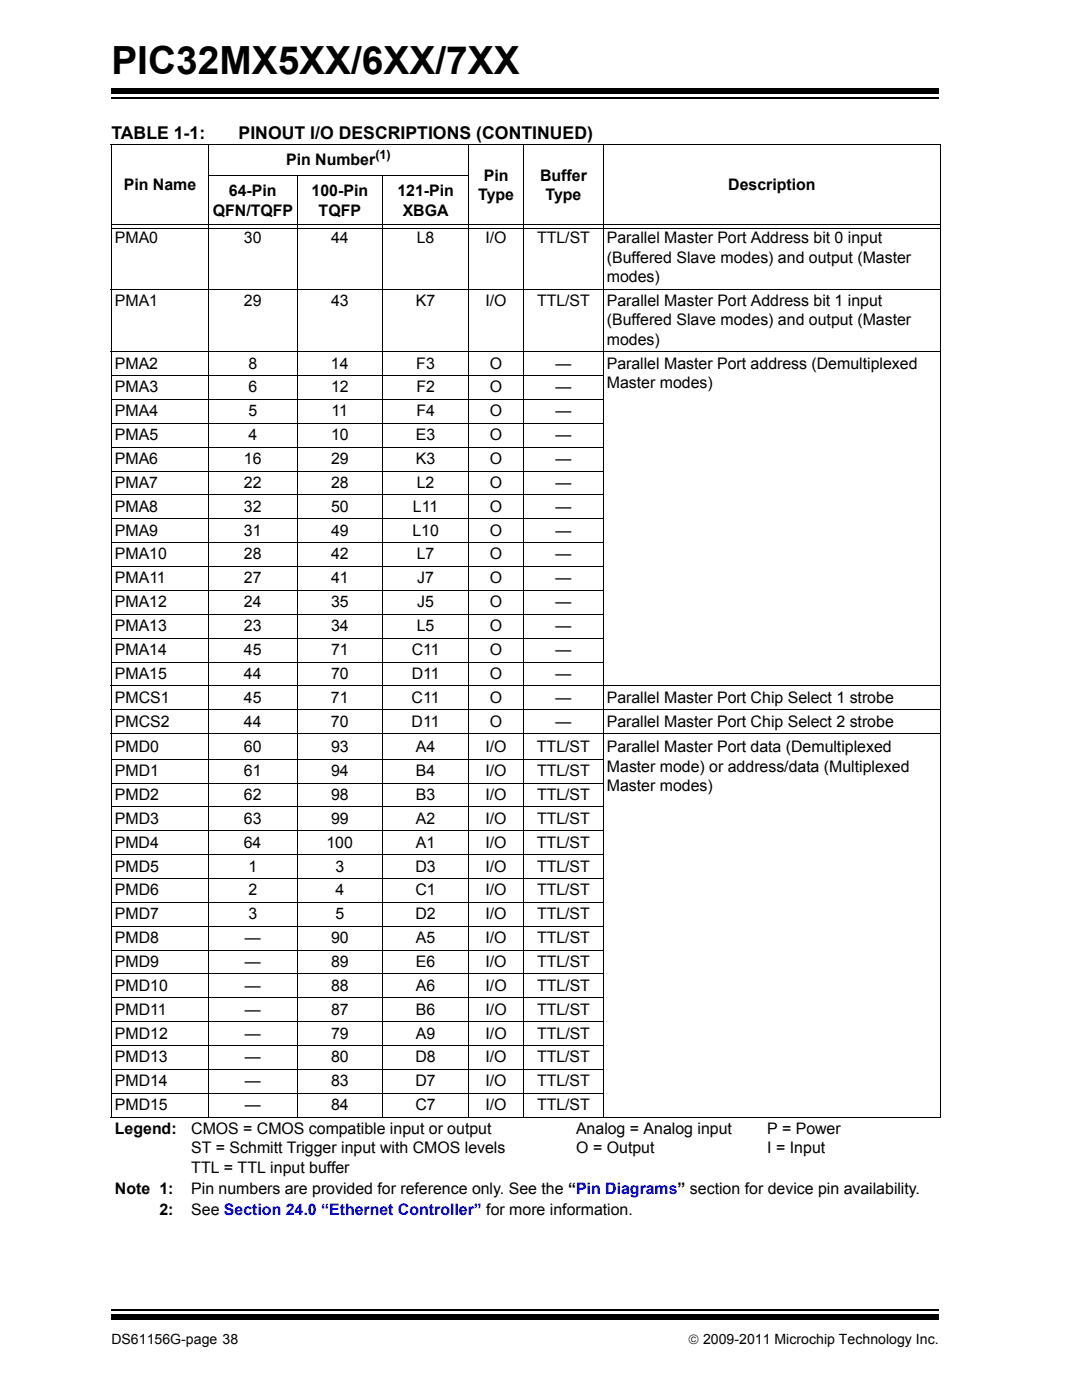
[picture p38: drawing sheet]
<svg xmlns="http://www.w3.org/2000/svg" width="216mm" height="279mm" viewBox="0 0 216 279" stroke-linecap="round" stroke-linejoin="round" font-family="sans-serif">
<defs><g id="words">
<text font-size="7.7" x="22.2" y="14.7">PIC32MX5XX/6XX/7XX</text>
<g font-size="3.5">
<text x="22.2" y="27.7">TABLE 1-1:</text>
<text x="47.6" y="27.7">PINOUT I/O DESCRIPTIONS (CONTINUED)</text>
</g>
<g font-size="3.2">
<text x="57.1" y="33">Pin Number</text>
<text x="24.7" y="38">Pin Name</text>
<text x="45.7" y="39.2">64-Pin</text>
<text x="62.2" y="39.2">100-Pin</text>
<text x="79.3" y="39.2">121-Pin</text>
<text x="95.4" y="39.9">Type</text>
<text x="96.5" y="36.1">Pin</text>
<text x="107.8" y="36.1">Buffer</text>
<text x="108.9" y="39.9">Type</text>
<text x="145.3" y="38">Description</text>
<text x="42.4" y="43">QFN/TQFP</text>
<text x="63.6" y="43">TQFP</text>
<text x="80.3" y="43">XBGA</text>
<text x="22.9" y="48.5">PMA0</text>
<text x="48.7" y="48.5">30</text>
<text x="66.1" y="48.5">44</text>
<text x="83.2" y="48.5">L8</text>
<text x="96.9" y="48.5">I/O</text>
<text x="107.2" y="48.5">TTL/ST</text>
<text x="121.1" y="52.4">(Buffered Slave modes) and output (Master</text>
<text x="121.1" y="48.5">Parallel Master Port Address bit 0 input</text>
<text x="121.1" y="56.3">modes)</text>
<text x="22.9" y="61">PMA1</text>
<text x="48.7" y="61">29</text>
<text x="66.1" y="61">43</text>
<text x="83" y="61">K7</text>
<text x="96.9" y="61">I/O</text>
<text x="107.2" y="61">TTL/ST</text>
<text x="121.1" y="61">Parallel Master Port Address bit 1 input</text>
<text x="121.1" y="64.9">(Buffered Slave modes) and output (Master</text>
<text x="121.1" y="68.8">modes)</text>
<text x="22.9" y="73.6">PMA2</text>
<text x="49.6" y="73.6">8</text>
<text x="66" y="73.6">14</text>
<text x="83.1" y="73.6">F3</text>
<text x="97.8" y="73.6">O</text>
<text x="110.8" y="73.6">—</text>
<text x="121.1" y="73.6">Parallel Master Port address (Demultiplexed</text>
<text x="121.1" y="77.4">Master modes)</text>
<text x="22.9" y="78.3">PMA3</text>
<text x="22.9" y="83.1">PMA4</text>
<text x="49.6" y="78.3">6</text>
<text x="49.6" y="83.1">5</text>
<text x="66.1" y="78.3">12</text>
<text x="66.2" y="83.1">11</text>
<text x="83.1" y="83.1">F4</text>
<text x="83.1" y="78.3">F2</text>
<text x="97.8" y="83.1">O</text>
<text x="97.8" y="78.3">O</text>
<text x="110.8" y="83.1">—</text>
<text x="110.8" y="78.3">—</text>
<text x="22.9" y="87.8">PMA5</text>
<text x="49.6" y="87.8">4</text>
<text x="66.1" y="87.8">10</text>
<text x="83" y="87.8">E3</text>
<text x="97.8" y="87.8">O</text>
<text x="110.8" y="87.8">—</text>
<text x="22.9" y="92.6">PMA6</text>
<text x="48.7" y="92.6">16</text>
<text x="66.1" y="92.6">29</text>
<text x="83" y="92.6">K3</text>
<text x="97.8" y="92.6">O</text>
<text x="110.8" y="92.6">—</text>
<text x="22.9" y="97.4">PMA7</text>
<text x="48.7" y="97.4">22</text>
<text x="66" y="97.4">28</text>
<text x="83.2" y="97.4">L2</text>
<text x="97.8" y="97.4">O</text>
<text x="110.8" y="97.4">—</text>
<text x="22.9" y="102.1">PMA8</text>
<text x="22.9" y="106.9">PMA9</text>
<text x="48.7" y="102.1">32</text>
<text x="48.7" y="106.9">31</text>
<text x="66" y="102.1">50</text>
<text x="66.1" y="106.9">49</text>
<text x="82.3" y="106.9">L10</text>
<text x="82.4" y="102.1">L11</text>
<text x="97.8" y="106.9">O</text>
<text x="97.8" y="102.1">O</text>
<text x="110.8" y="106.9">—</text>
<text x="110.8" y="102.1">—</text>
<text x="22.9" y="111.7">PMA10</text>
<text x="48.7" y="111.7">28</text>
<text x="66.1" y="111.7">42</text>
<text x="83.2" y="111.7">L7</text>
<text x="97.8" y="111.7">O</text>
<text x="110.8" y="111.7">—</text>
<text x="22.9" y="116.4">PMA11</text>
<text x="48.7" y="116.4">27</text>
<text x="66.1" y="116.4">41</text>
<text x="83.2" y="116.4">J7</text>
<text x="97.8" y="116.4">O</text>
<text x="110.8" y="116.4">—</text>
<text x="22.9" y="121.2">PMA12</text>
<text x="22.9" y="125.9">PMA13</text>
<text x="48.7" y="121.2">24</text>
<text x="48.7" y="125.9">23</text>
<text x="66.1" y="121.2">35</text>
<text x="66.1" y="125.9">34</text>
<text x="83.2" y="125.9">L5</text>
<text x="83.2" y="121.2">J5</text>
<text x="97.8" y="125.9">O</text>
<text x="97.8" y="121.2">O</text>
<text x="110.8" y="125.9">—</text>
<text x="110.8" y="121.2">—</text>
<text x="22.9" y="130.7">PMA14</text>
<text x="48.7" y="130.7">45</text>
<text x="66.1" y="130.7">71</text>
<text x="82.1" y="130.7">C11</text>
<text x="97.8" y="130.7">O</text>
<text x="110.8" y="130.7">—</text>
<text x="22.9" y="135.5">PMA15</text>
<text x="48.7" y="135.5">44</text>
<text x="66.1" y="135.5">70</text>
<text x="82.1" y="135.5">D11</text>
<text x="97.8" y="135.5">O</text>
<text x="110.8" y="135.5">—</text>
<text x="22.9" y="140.2">PMCS1</text>
<text x="48.7" y="140.2">45</text>
<text x="66" y="140.2">71</text>
<text x="82.1" y="140.2">C11</text>
<text x="97.8" y="140.2">O</text>
<text x="110.8" y="140.2">—</text>
<text x="121.1" y="140.2">Parallel Master Port Chip Select 1 strobe</text>
<text x="22.9" y="145">PMCS2</text>
<text x="48.7" y="145">44</text>
<text x="66" y="145">70</text>
<text x="82.1" y="145">D11</text>
<text x="97.8" y="145">O</text>
<text x="110.8" y="145">—</text>
<text x="121.1" y="145">Parallel Master Port Chip Select 2 strobe</text>
<text x="22.9" y="150.1">PMD0</text>
<text x="22.9" y="154.9">PMD1</text>
<text x="48.7" y="150.1">60</text>
<text x="48.7" y="154.9">61</text>
<text x="66" y="150.1">93</text>
<text x="66.1" y="154.9">94</text>
<text x="83" y="150.1">A4</text>
<text x="83" y="154.9">B4</text>
<text x="96.9" y="150.1">I/O</text>
<text x="96.9" y="154.9">I/O</text>
<text x="107.1" y="150.1">TTL/ST</text>
<text x="107.2" y="154.9">TTL/ST</text>
<text x="121.1" y="150.1">Parallel Master Port data (Demultiplexed</text>
<text x="121.1" y="154">Master mode) or address/data (Multiplexed</text>
<text x="22.9" y="159.6">PMD2</text>
<text x="48.7" y="159.6">62</text>
<text x="66.1" y="159.6">98</text>
<text x="83" y="159.6">B3</text>
<text x="96.9" y="159.6">I/O</text>
<text x="107.2" y="159.6">TTL/ST</text>
<text x="121.1" y="157.9">Master modes)</text>
<text x="22.9" y="164.4">PMD3</text>
<text x="48.7" y="164.4">63</text>
<text x="66.1" y="164.4">99</text>
<text x="83" y="164.4">A2</text>
<text x="96.9" y="164.4">I/O</text>
<text x="107.2" y="164.4">TTL/ST</text>
<text x="22.9" y="169.2">PMD4</text>
<text x="22.9" y="173.9">PMD5</text>
<text x="48.7" y="169.2">64</text>
<text x="49.6" y="173.9">1</text>
<text x="65.1" y="169.2">100</text>
<text x="66.9" y="173.9">3</text>
<text x="82.9" y="173.9">D3</text>
<text x="83" y="169.2">A1</text>
<text x="96.9" y="169.2">I/O</text>
<text x="96.9" y="173.9">I/O</text>
<text x="107.1" y="169.2">TTL/ST</text>
<text x="107.2" y="173.9">TTL/ST</text>
<text x="22.9" y="178.7">PMD6</text>
<text x="49.6" y="178.7">2</text>
<text x="66.9" y="178.7">4</text>
<text x="82.9" y="178.7">C1</text>
<text x="96.9" y="178.7">I/O</text>
<text x="107.2" y="178.7">TTL/ST</text>
<text x="22.9" y="183.5">PMD7</text>
<text x="49.6" y="183.5">3</text>
<text x="66.9" y="183.5">5</text>
<text x="82.9" y="183.5">D2</text>
<text x="96.9" y="183.5">I/O</text>
<text x="107.2" y="183.5">TTL/ST</text>
<text x="22.9" y="188.2">PMD8</text>
<text x="48.8" y="188.2">—</text>
<text x="66.1" y="188.2">90</text>
<text x="83" y="188.2">A5</text>
<text x="96.9" y="188.2">I/O</text>
<text x="107.2" y="188.2">TTL/ST</text>
<text x="22.9" y="193">PMD9</text>
<text x="22.9" y="197.7">PMD10</text>
<text x="48.8" y="193">—</text>
<text x="48.9" y="197.7">—</text>
<text x="66.1" y="193">89</text>
<text x="66.1" y="197.7">88</text>
<text x="83" y="193">E6</text>
<text x="83" y="197.7">A6</text>
<text x="96.9" y="193">I/O</text>
<text x="96.9" y="197.7">I/O</text>
<text x="107.2" y="193">TTL/ST</text>
<text x="107.2" y="197.7">TTL/ST</text>
<text x="22.9" y="202.5">PMD11</text>
<text x="48.9" y="202.5">—</text>
<text x="66.1" y="202.5">87</text>
<text x="83" y="202.5">B6</text>
<text x="96.9" y="202.5">I/O</text>
<text x="107.2" y="202.5">TTL/ST</text>
<text x="22.9" y="207.3">PMD12</text>
<text x="48.9" y="207.3">—</text>
<text x="66.1" y="207.3">79</text>
<text x="83" y="207.3">A9</text>
<text x="96.9" y="207.3">I/O</text>
<text x="107.2" y="207.3">TTL/ST</text>
<text x="22.9" y="212">PMD13</text>
<text x="48.8" y="212">—</text>
<text x="66.1" y="212">80</text>
<text x="82.9" y="212">D8</text>
<text x="96.9" y="212">I/O</text>
<text x="107.2" y="212">TTL/ST</text>
<text x="22.9" y="216.8">PMD14</text>
<text x="22.9" y="221.6">PMD15</text>
<text x="48.8" y="216.8">—</text>
<text x="48.8" y="221.6">—</text>
<text x="66.1" y="216.8">83</text>
<text x="66.1" y="221.6">84</text>
<text x="82.9" y="216.8">D7</text>
<text x="82.9" y="221.6">C7</text>
<text x="96.9" y="216.8">I/O</text>
<text x="96.9" y="221.6">I/O</text>
<text x="107.2" y="216.8">TTL/ST</text>
<text x="107.2" y="221.6">TTL/ST</text>
<text x="22.9" y="226.3">Legend:</text>
<text x="38.2" y="226.3">CMOS = CMOS compatible input or output</text>
<text x="114.9" y="226.3">Analog = Analog input</text>
<text x="153" y="226.3">P = Power</text>
<text x="38.2" y="230.2">ST = Schmitt Trigger input with CMOS levels</text>
<text x="115" y="230.2">O = Output</text>
<text x="153.1" y="230.2">I = Input</text>
<text x="22.9" y="238.3">Note 1:</text>
<text x="38.2" y="234.1">TTL = TTL input buffer</text>
<text x="38.2" y="238.3">Pin numbers are provided for reference only. See the “Pin Diagrams” section for device pin availability.</text>
<text x="31.8" y="242.5">2:</text>
<text x="38.2" y="242.5">See Section 24.0 “Ethernet Controller” for more information.</text>
</g>
<g font-size="2.8">
<text x="22.2" y="268.1">DS61156G-page 38</text>
<text x="137.3" y="268.1">© 2009-2011 Microchip Technology Inc.</text>
</g>
<text font-size="2.5" x="74.9" y="31.7">(1)</text>
</g></defs>
<path d="M22.2 19.6h165.1" fill="none" stroke="#000" stroke-width=".36"/>
<path d="M22.2 17.7h165.1v1h-165.1z" fill="#000"/>
<path d="M22.2 260.3h165.1v6h-165.1z" fill="#fff"/>
<path d="M22.2 261.4h165.1" fill="none" stroke="#000" stroke-width=".36"/>
<path d="M22.2 262.4h165.1v1h-165.1z" fill="#000"/>
<g fill="none" stroke="#000" stroke-width=".2">
<path d="M22.1 28.9h165.7M22.2 29v193.9M41.5 35.1h52.1M41.6 28.8v194.3M59.3 35v188.1M76.4 35v188.1M93.5 28.8v194.3M104.5 28.8v194.3M120.4 28.8v194.3M187.7 29v193.9M22.1 57.7h165.7M22.3 44.7h165.3"/>
<path d="M22.3 45.6h165.3M22.1 70.2h165.7M22.1 75h98.4M22.1 79.7h98.4M22.1 84.5h98.4M22.1 89.3h98.4M22.1 94h98.4M22.1 98.8h98.4M22.1 103.5h98.4M22.1 108.3h98.4M22.1 113.1h98.4M22.1 117.8h98.4"/>
<path d="M22.1 122.6h98.4M22.1 127.4h98.4M22.1 132.1h98.4M22.1 136.9h165.7M22.1 141.6h165.7M22.1 146.4h165.7M22.1 151.5h98.4M22.1 156.3h98.4M22.1 161h98.4M22.1 165.8h98.4M22.1 170.6h98.4M22.1 175.3h98.4"/>
<path d="M22.1 180.1h98.4M22.1 184.8h98.4M22.1 189.6h98.4M22.1 194.4h98.4M22.1 199.1h98.4M22.1 203.9h98.4M22.1 208.7h98.4M22.1 213.4h98.4M22.1 218.2h98.4M22.1 222.9h165.7"/>
</g>
<use href="#words"/>
</svg>
